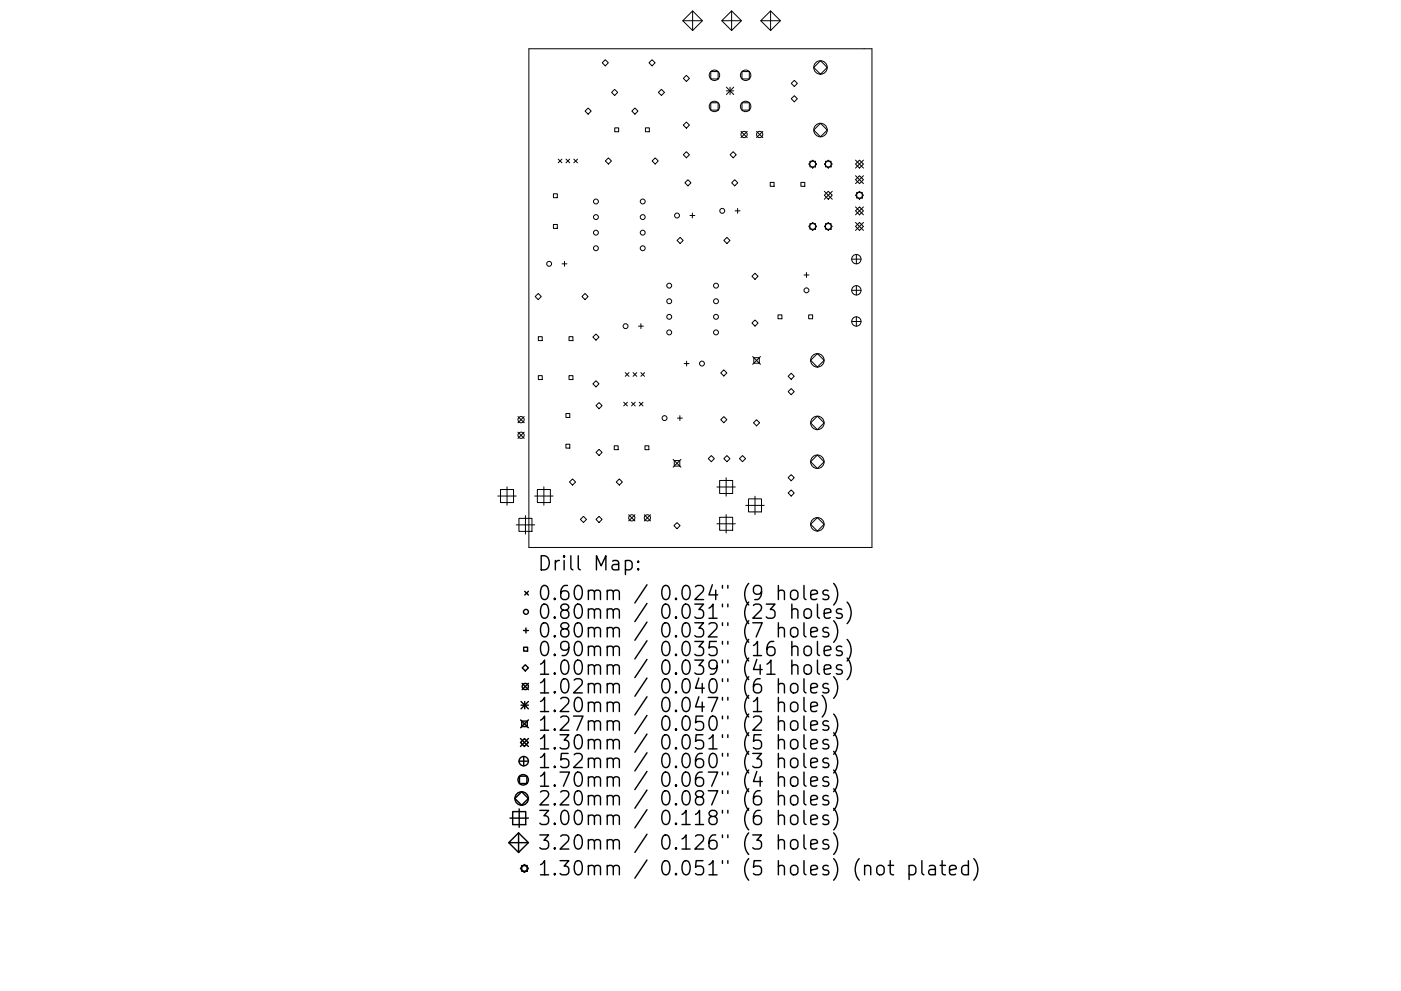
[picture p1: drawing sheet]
<svg xmlns="http://www.w3.org/2000/svg" width="297mm" height="210mm" viewBox="0 0 297 210" stroke-linecap="round" stroke-linejoin="round" font-family="sans-serif">
<defs><g id="words">
<g font-size="4.2">
<text x="114" y="121.1">Drill Map:</text>
<text x="114" y="127.4">0.60mm / 0.024&quot; (9 holes)</text>
<text x="114" y="131.3">0.80mm / 0.031&quot; (23 holes)</text>
<text x="114" y="135.3">0.80mm / 0.032&quot; (7 holes)</text>
<text x="114" y="139.2">0.90mm / 0.035&quot; (16 holes)</text>
<text x="114" y="143.2">1.00mm / 0.039&quot; (41 holes)</text>
<text x="114" y="147.2">1.02mm / 0.040&quot; (6 holes)</text>
<text x="114" y="151.1">1.20mm / 0.047&quot; (1 hole)</text>
<text x="114" y="155.1">1.27mm / 0.050&quot; (2 holes)</text>
<text x="114" y="159">1.30mm / 0.051&quot; (5 holes)</text>
<text x="114" y="163">1.52mm / 0.060&quot; (3 holes)</text>
<text x="114" y="167">1.70mm / 0.067&quot; (4 holes)</text>
<text x="114" y="170.9">2.20mm / 0.087&quot; (6 holes)</text>
<text x="114" y="175.1">3.00mm / 0.118&quot; (6 holes)</text>
<text x="114" y="180.3">3.20mm / 0.126&quot; (3 holes)</text>
<text x="114" y="185.7">1.30mm / 0.051&quot; (5 holes) (not plated)</text>
</g>
</g></defs>
<g fill="none" stroke="#000" stroke-width=".21">
<path d="M112.1 10.3h72.8v105.9h-72.8zM127.7 13.3l.6-.6 .7 .6-.7 .7zM130.3 19l.7 .6-.7 .7-.6-.7zM137.6 13.3l.7-.6 .6 .6-.6 .7zM140.2 19l.7 .6-.7 .7-.6-.7zM144.8 4.4l2-2.1 2.1 2.1-2.1 2.1zM144.8 4.4h4.1M145.5 16l.7 .6-.7 .7-.6-.7zM146.8 2.3v4.2M150.7 15.2h1.6v1.6h-1.6zM153 4.4l2.1-2.1 2.1 2.1-2.1 2.1zM153 4.4h4.2"/>
<path d="M154 18.5l1.6 1.6M154 19.3h1.6M154.8 18.5v1.6M155.1 2.3v4.2M155.6 18.5l-1.6 1.6M157.3 15.2h1.6v1.6h-1.6zM161.3 4.4l2.1-2.1 2.1 2.1-2.1 2.1zM161.3 4.4h4.2M163.4 2.3v4.2M167.8 17.7l.6-.7 .7 .7-.7 .6zM174 12.9l1.4 1.4-1.4 1.4-1.5-1.4zM118.4 33.8l.7 .7"/>
<path d="M119.1 33.8l-.7 .7M120 33.8l.8 .7M120.8 33.8l-.8 .7M121.7 33.8l.7 .7M122.4 33.8l-.7 .7M124 23.6l.7-.7 .6 .7-.6 .6zM128.3 34.2l.7-.7 .6 .7-.6 .6zM130.3 27.1h.9v.9h-.9zM134 23.6l.6-.7 .7 .7-.7 .6zM136.8 27.1h.9v.9h-.9zM138.3 34.2l.6-.7 .7 .7-.7 .6zM144.9 26.5l.6-.6 .7 .6-.7 .7z"/>
<path d="M144.9 32.8l.6-.6 .7 .6-.7 .7zM145.9 38.1l.6 .7-.6 .6-.7-.6zM150.7 21.8h1.6v1.6h-1.6zM154.8 32.8l.6-.6 .7 .6-.7 .7zM155.8 38.1l.6 .7-.6 .6-.7-.6zM157.1 27.9l1.3 1.3M157.3 21.8h1.6v1.6h-1.6zM158.4 27.9l-1.3 1.3M160.4 27.9l1.3 1.3M161.7 27.9l-1.3 1.3M163.3 38.7h.8v.8h-.8zM168.4 20.3l.7 .7-.7 .6-.6-.6z"/>
<path d="M169.8 38.7h.8v.8h-.8zM171.5 34.8l.8-.8 .9 .8-.9 .9zM171.7 34.2h1.2v1.2h-1.2zM174 26.2l1.4 1.4-1.4 1.4-1.5-1.4zM175 34.2h1.2v1.2h-1.2zM175.6 34l.9 .8-.9 .9-.8-.9zM181.4 34l1.7 1.7M181.4 37.3l1.7 1.7M182.2 34l.9 .8-.9 .9-.8-.9zM182.2 37.3l.9 .8-.9 .9-.8-.9zM183.1 34l-1.7 1.7M183.1 37.3l-1.7 1.7"/>
<path d="M117.3 41.1h.9v.8h-.9zM117.3 47.6h.9v.9h-.9zM119.2 56h1M119.7 55.5v1M143.6 51l.6-.6 .7 .6-.7 .7zM146.3 45.7h1M146.8 45.2v1M153.5 51l.6-.6 .7 .6-.7 .7zM155.9 44.7h1M156.4 44.2v1.1M160.1 58l.6 .6-.6 .7-.7-.7zM170.5 58.3h1"/>
<path d="M171 57.8v1.1M171.5 48l.8-.8 .9 .8-.9 .9zM171.7 47.4h1.2v1.2h-1.2zM174.8 40.6l1.7 1.7M175 47.4h1.2v1.2h-1.2zM175.6 40.6l.9 .8-.9 .9-.8-.9zM175.6 47.2l.9 .8-.9 .9-.8-.9zM176.5 40.6l-1.7 1.7M180.6 55h2M181.4 44.7l.8-.8 .9 .8-.9 .9zM181.4 47.2l1.7 1.7M181.4 43.9l1.7 1.7"/>
<path d="M181.6 54v2M181.6 40.8h1.2v1.2h-1.2zM182.2 47.2l.9 .8-.9 .9-.8-.9zM182.2 40.6l.9 .8-.9 .9-.8-.9zM183.1 43.9l-1.7 1.7M183.1 47.2l-1.7 1.7M113.5 62.9l.6-.6 .7 .6-.7 .7zM114.1 71.4h.9v.9h-.9zM114.1 79.7h.9v.8h-.9zM120.6 71.4h.9v.9h-.9zM120.6 79.7h.9v.8h-.9zM123.4 62.9l.6-.6 .7 .6-.7 .7z"/>
<path d="M126.3 70.9l.7 .6-.7 .7-.6-.7zM132.6 79.1l.8 .7M133.4 79.1l-.8 .7M134.2 79.1l.8 .7M135 79.1l-.8 .7M135.4 69.2h1M135.9 79.1l.8 .7M135.9 68.7v1M136.7 79.1l-.8 .7M145.1 77.1h1M145.6 76.6v1.1M153.5 78.5l.6 .6-.6 .7-.7-.7z"/>
<path d="M159.6 75.6l1.6 1.7M159.8 75.9h1.2v1.2h-1.2zM160.1 67.9l.6 .6-.6 .7-.7-.7zM161.2 75.6l-1.6 1.7M164.9 66.8h.9v.8h-.9zM167.1 79.8l.6-.6 .7 .6-.7 .7zM171.5 66.8h.8v.8h-.8zM171.9 76.5l1.4-1.5 1.4 1.5-1.4 1.4zM180.6 61.6h2M180.6 68.2h2M181.6 60.6v2M181.6 67.2v2"/>
<path d="M109.8 88.4l1.3 1.3M109.8 91.7l1.3 1.3M111.1 88.4l-1.3 1.3M111.1 91.7l-1.3 1.3M120 87.7h.8v.9h-.8zM120 94.2h.8v.9h-.8zM125.7 81.4l.6-.6 .7 .6-.7 .7zM126.4 86.1l.6-.7 .7 .7-.7 .6zM127 95.3l.7 .7-.7 .6-.6-.6zM130.2 94.6h.9v.8h-.9zM132.2 85.3l.8 .8M133 85.3l-.8 .8"/>
<path d="M133.9 85.3l.8 .8M134.7 85.3l-.8 .8M135.5 85.3l.8 .8M136.3 85.3l-.8 .8M136.7 94.6h.9v.8h-.9zM142.7 97.5l1.7 1.6M143 97.7h1.1v1.2h-1.1zM143.6 88.7h1.1M144.2 88.2v1M144.4 97.5l-1.7 1.6M150.8 96.7l.7 .6-.7 .7-.6-.7zM152.8 89l.7-.6 .6 .6-.6 .7z"/>
<path d="M153.5 97.3l.6-.6 .7 .6-.7 .7zM157.4 96.7l.7 .6-.7 .7-.6-.7zM159.8 89.7l.6-.6 .7 .6-.7 .7zM167.1 83.1l.6-.7 .7 .7-.7 .6zM171.9 89.7l1.4-1.4 1.4 1.4-1.4 1.5zM171.9 98l1.4-1.5 1.4 1.5-1.4 1.4zM105.5 105.2h4M106.1 103.9h2.8v2.7h-2.8zM107.5 103.3v3.9M109.5 111.4h3.9M110 110h2.8v2.7h-2.8zM111.4 109.4v3.9"/>
<path d="M113.4 105.2h3.9M113.9 103.9h2.8v2.7h-2.8zM115.3 103.3v3.9M120.7 102.3l.7-.7 .6 .7-.6 .6zM123.7 109.6l.7 .6-.7 .7-.6-.7zM126.4 110.2l.6-.6 .7 .6-.7 .7zM131.3 101.6l.7 .7-.7 .6-.6-.6zM133.3 109.2l1.3 1.3M134.6 109.2l-1.3 1.3M136.6 109.2l1.3 1.3M137.9 109.2l-1.3 1.3M142.9 111.5l.6-.6 .7 .6-.7 .7z"/>
<path d="M152 103.3h3.9M152 111.1h3.9M152.6 101.9h2.7v2.8h-2.7zM152.6 109.8h2.7v2.7h-2.7zM154 101.4v3.9M154 109.2v3.9M158.1 107.2h3.9M158.7 105.8h2.8v2.8h-2.8zM160.1 105.3v3.9M167.1 101.4l.6-.7 .7 .7-.7 .6zM167.1 104.6l.6-.6 .7 .6-.7 .7zM171.9 111.2l1.4-1.4 1.4 1.4-1.4 1.5z"/>
<circle cx="151.5" cy="16" r="1.11"/>
<circle cx="158.1" cy="16" r="1.11"/>
<circle cx="174" cy="14.3" r="1.43"/>
<circle cx="151.5" cy="22.6" r="1.11"/>
<circle cx="157.8" cy="28.5" r=".66"/>
<circle cx="158.1" cy="22.6" r="1.11"/>
<circle cx="161.1" cy="28.5" r=".66"/>
<circle cx="174" cy="27.6" r="1.43"/>
<circle cx="116.4" cy="56" r=".52"/>
<circle cx="126.3" cy="42.8" r=".52"/>
<circle cx="126.3" cy="46.1" r=".52"/>
<circle cx="126.3" cy="49.4" r=".52"/>
<circle cx="126.3" cy="52.7" r=".52"/>
<circle cx="136.3" cy="42.8" r=".52"/>
<circle cx="136.3" cy="52.7" r=".52"/>
<circle cx="136.3" cy="46.1" r=".52"/>
<circle cx="136.3" cy="49.4" r=".52"/>
<circle cx="143.5" cy="45.7" r=".52"/>
<circle cx="153.1" cy="44.7" r=".52"/>
<circle cx="181.6" cy="55" r=".99"/>
<circle cx="132.6" cy="69.2" r=".52"/>
<circle cx="141.9" cy="67.2" r=".52"/>
<circle cx="141.9" cy="60.6" r=".52"/>
<circle cx="141.9" cy="63.9" r=".52"/>
<circle cx="141.9" cy="70.5" r=".52"/>
<circle cx="148.8" cy="77.1" r=".52"/>
<circle cx="151.8" cy="67.2" r=".52"/>
<circle cx="151.8" cy="60.6" r=".52"/>
<circle cx="151.8" cy="63.9" r=".52"/>
<circle cx="151.8" cy="70.5" r=".52"/>
<circle cx="171" cy="61.6" r=".52"/>
<circle cx="173.3" cy="76.5" r="1.43"/>
<circle cx="181.6" cy="68.2" r=".99"/>
<circle cx="181.6" cy="61.6" r=".99"/>
<circle cx="110.5" cy="89" r=".66"/>
<circle cx="110.5" cy="92.3" r=".66"/>
<circle cx="140.9" cy="88.7" r=".52"/>
<circle cx="173.3" cy="89.7" r="1.43"/>
<circle cx="173.3" cy="98" r="1.43"/>
<circle cx="134" cy="109.9" r=".66"/>
<circle cx="137.3" cy="109.9" r=".66"/>
<circle cx="173.3" cy="111.2" r="1.43"/>
</g>
<g fill="none" stroke="#000" stroke-width=".3">
<path d="M132.6 119.1l.9-.2 .5 .6v.8l-.3 .5-.2 .1-.9-.1M135.3 119.1l.2 .1-.2 .1-.1-.1 .1-.1v.2M111 133.8h1M111 137.3h.9v.8h-.9zM111.2 125.5l.8 .7M111.5 133.3v1M112 125.5l-.8 .7M135.3 120.6l.2 .2-.2 .1-.1-.1 .1-.2v.3M165 125.5a.74 .74 0 0 1 1.3 .1v1.6M165 133.4a.74 .74 0 0 1 1.3 .2v1.5M165 124.2v3M165 132.1v3"/>
<path d="M167.7 125.5a.81 .81 0 0 1 .8-.3 .81 .81 0 0 1 .7 .6v.8a.81 .81 0 0 1-.8 .6 .81 .81 0 0 1-.8-.6v-.8zM167.7 133.4a.81 .81 0 0 1 .8-.3 .81 .81 0 0 1 .7 .6v.9a.81 .81 0 0 1-.8 .6 .81 .81 0 0 1-.8-.6v-.9zM167.9 129.5a.75 .75 0 0 1 1.3 .1v1.6M167.9 137.4a.75 .75 0 0 1 1.3 .1v1.6M167.9 128.2v3M167.9 136.1v3M170.5 124.2v2.6l.4 .4M170.5 132.1v2.6l.4 .4M170.7 129.3a.81 .81 0 0 1 1.3 .4v.9a.81 .81 0 0 1-.8 .6 .81 .81 0 0 1-.7-.6v-.9zM170.7 137.2a.81 .81 0 0 1 1.3 .5v.8a.81 .81 0 0 1-.8 .6 .81 .81 0 0 1-.7-.6v-.8zM171.9 126.2l1.4-.3-.1-.5-.9-.2-.4 .4v1.2l.1 .3 .3 .1 .9-.1M171.9 134.1l1.4-.3-.1-.5-.9-.2-.4 .5v1.1l.1 .3 .3 .1 .9-.1"/>
<path d="M173.3 128.2v2.5l.4 .5M173.3 136.1v2.6l.4 .4M174.7 130.2l1.5-.3-.2-.6-.8-.1-.5 .4v1.1l.2 .3 .3 .2 .8-.2M174.7 138.1l1.5-.3-.2-.6-.8-.1-.5 .4v1.2l.2 .2 .3 .2 .8-.2M175.6 125.4l-.7-.2-.4 .4 .1 .5 1 .3 .1 .2-.1 .5-.3 .1-.8-.1M175.6 133.3l-.7-.2-.4 .5 .1 .4 1 .3 .1 .3-.1 .4-.3 .1-.8-.1M176.7 123.8a3.4 3.4 0 0 1 0 4.6M176.7 131.7a3.4 3.4 0 0 1 0 4.6M178.5 129.3l-.8-.1-.4 .4 .2 .4 1 .3 .1 .3-.1 .4-.3 .2-.9-.2M178.5 137.2l-.8-.1-.4 .4 .2 .4 1 .3 .1 .3-.1 .4-.3 .2-.9-.2M179.6 127.7a3.4 3.4 0 0 1 0 4.6M179.6 135.7a3.4 3.4 0 0 1 0 4.5"/>
<path d="M179.6 139.6a3.4 3.4 0 0 1 0 4.6M110.3 157.5l.9-.8 .8 .8-.8 .9zM110.3 156.7l1.7 1.7M110.4 152.7l1.6 1.7M110.5 148.8l1.5 1.6M110.5 149.6h1.5M110.6 153h1.2v1.2h-1.2zM110.7 145l1.3 1.3M110.7 141.7l.7-.7 .6 .7-.6 .6zM111.2 148.8v1.6M112 145l-1.3 1.3M112 148.8l-1.5 1.6"/>
<path d="M112 152.7l-1.6 1.7M112 156.7l-1.7 1.7M165 145.3a.74 .74 0 0 1 1.3 .1v1.6M165 149.3a.75 .75 0 0 1 1.3 .1v1.6M165 153.2a.74 .74 0 0 1 1.3 .2v1.5M165 157.2a.74 .74 0 0 1 1.3 .1v1.6M165 144v3M165 148v3M165 151.9v3M165 155.9v3M165 159.8v3M167.7 149.3a.81 .81 0 0 1 .8-.3 .81 .81 0 0 1 .7 .5v.9a.81 .81 0 0 1-.8 .6 .81 .81 0 0 1-.8-.6v-.9z"/>
<path d="M167.7 153.2a.81 .81 0 0 1 .8-.3 .81 .81 0 0 1 .7 .6v.9a.81 .81 0 0 1-.8 .6 .81 .81 0 0 1-.8-.6v-.9zM167.9 141.3a.74 .74 0 0 1 1.3 .2v1.5M167.9 145.2a.81 .81 0 0 1 1.3 .4v.8a.81 .81 0 0 1-.8 .6 .81 .81 0 0 1-.8-.6v-.8zM167.9 157a.81 .81 0 0 1 1.3 .5v.8a.81 .81 0 0 1-.8 .6 .81 .81 0 0 1-.8-.6v-.8zM167.9 140v3M170.5 144v2.6l.4 .4M170.5 148v2.5l.4 .5M170.5 151.9v2.6l.4 .4M170.5 155.9v2.6l.4 .4M170.5 159.8v2.6l.4 .4M170.6 141.3a.81 .81 0 0 1 .8-.3 .81 .81 0 0 1 .6 .6v.9a.81 .81 0 0 1-.8 .6 .81 .81 0 0 1-.7-.6v-.9zM171.9 146l1.4-.3-.1-.5-.9-.2-.4 .4v1.2l.1 .3 .3 .1 .9-.1"/>
<path d="M171.9 150l1.4-.3-.1-.6-.9-.1-.4 .4v1.1l.1 .3 .3 .2 .9-.2M171.9 153.9l1.4-.3-.1-.5-.9-.2-.4 .5v1.1l.1 .3 .3 .1 .9-.1M171.9 157.9l1.4-.3-.1-.6-.9-.1-.4 .4v1.2l.1 .2 .3 .2 .9-.2M173.3 140v2.6l.4 .4M174.3 147.5a3.4 3.4 0 0 1 0 4.6M174.7 142l1.5-.2-.2-.6-.8-.2-.5 .5v1.1l.2 .3 .3 .1 .8-.1M175.6 145.2l-.7-.2-.4 .4 .1 .5 1 .3 .1 .2-.1 .5-.3 .1-.8-.1M175.6 153.1l-.7-.2-.4 .5 .1 .4 1 .3 .1 .3-.1 .4-.3 .1-.8-.1M175.6 157l-.7-.1-.4 .4 .1 .4 1 .3 .1 .3-.1 .4-.3 .2-.8-.2M176.7 143.6a3.4 3.4 0 0 1 0 4.6M176.7 151.5a3.4 3.4 0 0 1 0 4.6M176.7 155.5a3.4 3.4 0 0 1 0 4.5"/>
<path d="M176.7 159.4a3.4 3.4 0 0 1 0 4.6M178.5 141.2l-.8-.2-.4 .5 .2 .4 1 .3 .1 .3-.1 .4-.3 .1-.9-.1M107.9 178.8h4.1M108.1 173.6h3.9M108.7 172.2h2.8v2.8h-2.8zM109.2 169.4l1.4-1.4 1.4 1.4-1.4 1.4zM109.9 176.7l2.1 2.1-2.1 2.1-2-2.1zM109.9 176.7v4.2M110 161.5h2M110.1 171.6v3.9M110.1 164.7h1.6v1.5h-1.6zM111 160.5v2"/>
<path d="M165 161.1a.74 .74 0 0 1 1.3 .2v1.5M165 165.1a.74 .74 0 0 1 1.3 .1v1.6M165 169.1a.74 .74 0 0 1 1.3 .1v1.6M165 173.2a.75 .75 0 0 1 1.3 .2v1.5M165 178.4a.74 .74 0 0 1 1.3 .2v1.5M165 163.8v3M165 167.8v3M165 171.9v3M165 177.1v3M167.7 161.1a.81 .81 0 0 1 .8-.3 .81 .81 0 0 1 .7 .6v.9a.81 .81 0 0 1-.8 .6 .81 .81 0 0 1-.8-.6v-.9zM167.7 169.1a.81 .81 0 0 1 .8-.3 .81 .81 0 0 1 .7 .5v.9a.81 .81 0 0 1-.8 .6 .81 .81 0 0 1-.8-.6v-.9zM167.7 173.2a.81 .81 0 0 1 .8-.3 .81 .81 0 0 1 .7 .6v.9a.81 .81 0 0 1-.8 .6 .81 .81 0 0 1-.8-.6v-.9z"/>
<path d="M167.7 178.4a.81 .81 0 0 1 .8-.3 .81 .81 0 0 1 .7 .6v.9a.81 .81 0 0 1-.8 .6 .81 .81 0 0 1-.8-.6v-.9zM167.9 165a.81 .81 0 0 1 1.3 .4v.8a.81 .81 0 0 1-.8 .6 .81 .81 0 0 1-.8-.6v-.8zM170.5 163.8v2.6l.4 .4M170.5 167.8v2.5l.4 .5M170.5 171.9v2.6l.4 .4M170.5 177.1v2.6l.4 .4M171.9 161.8l1.4-.2-.1-.6-.9-.2-.4 .5v1.1l.1 .3 .3 .1 .9-.1M171.9 165.8l1.4-.3-.1-.5-.9-.2-.4 .4v1.2l.1 .3 .3 .1 .9-.1M171.9 169.8l1.4-.3-.1-.6-.9-.1-.4 .4v1.1l.1 .3 .3 .2 .9-.2M171.9 173.9l1.4-.3-.1-.5-.9-.2-.4 .5v1.1l.1 .3 .3 .1 .9-.1M171.9 179.1l1.4-.2-.1-.6-.9-.2-.4 .5v1.1l.1 .3 .3 .1 .9-.1M175.6 161l-.7-.2-.4 .5 .1 .4 1 .3 .1 .3-.1 .4-.3 .1-.8-.1"/>
<path d="M175.6 165l-.7-.2-.4 .4 .1 .5 1 .3 .1 .2-.1 .5-.3 .1-.8-.1M175.6 168.9l-.7-.1-.4 .4 .1 .4 1 .3 .1 .3-.1 .4-.3 .2-.8-.2M175.6 173.1l-.7-.2-.4 .5 .1 .4 1 .3 .1 .3-.1 .4-.3 .1-.8-.1M175.6 178.3l-.7-.2-.4 .5 .1 .4 1 .3 .1 .3-.1 .4-.3 .1-.8-.1M176.7 163.4a3.4 3.4 0 0 1 0 4.6M176.7 167.3a3.4 3.4 0 0 1 0 4.6M176.7 171.5a3.4 3.4 0 0 1 0 4.6M176.7 176.7a3.4 3.4 0 0 1 0 4.6M110.3 184.2l.9-.8 .8 .8-.8 .9zM110.6 183.7h1.2v1.1h-1.2zM186.2 183.7a.81 .81 0 0 1 1.3 .5v.8a.81 .81 0 0 1-.8 .6 .81 .81 0 0 1-.8-.6v-.8zM188.3 183.6h1.2"/>
<path d="M188.7 182.6v2.6l.2 .3 .6 .1M192.7 183.7l.9-.1 .6 .6v.8l-.3 .5-.3 .1-.9-.1M192.7 183.6v3M195.5 182.6v2.6l.4 .4M197 183.7l.3-.1 .9 .1 .1 .3v1.6M198.3 184.3l-1 .2a.59 .59 0 0 0-.4 .5 .59 .59 0 0 0 .4 .6l1-.1M199.3 183.6h1.2M199.7 182.6v2.6l.2 .3 .6 .1M201.3 184.6l1.4-.3-.1-.6-.9-.1-.4 .4v1.2l.2 .3 .2 .1 .9-.1M205.3 183.7l-.8-.1-.6 .6v.8l.3 .5 .3 .1 .8-.1M205.3 182.6v3M206.5 182.2a3.4 3.4 0 0 1 0 4.5"/>
<circle cx="111.5" cy="129.8" r=".52"/>
<circle cx="111.4" cy="145.7" r=".66"/>
<circle cx="110.6" cy="169.4" r="1.43"/>
<circle cx="110.9" cy="165.5" r="1.11"/>
<circle cx="111" cy="161.5" r=".99"/>
</g>
<use href="#words"/>
</svg>
